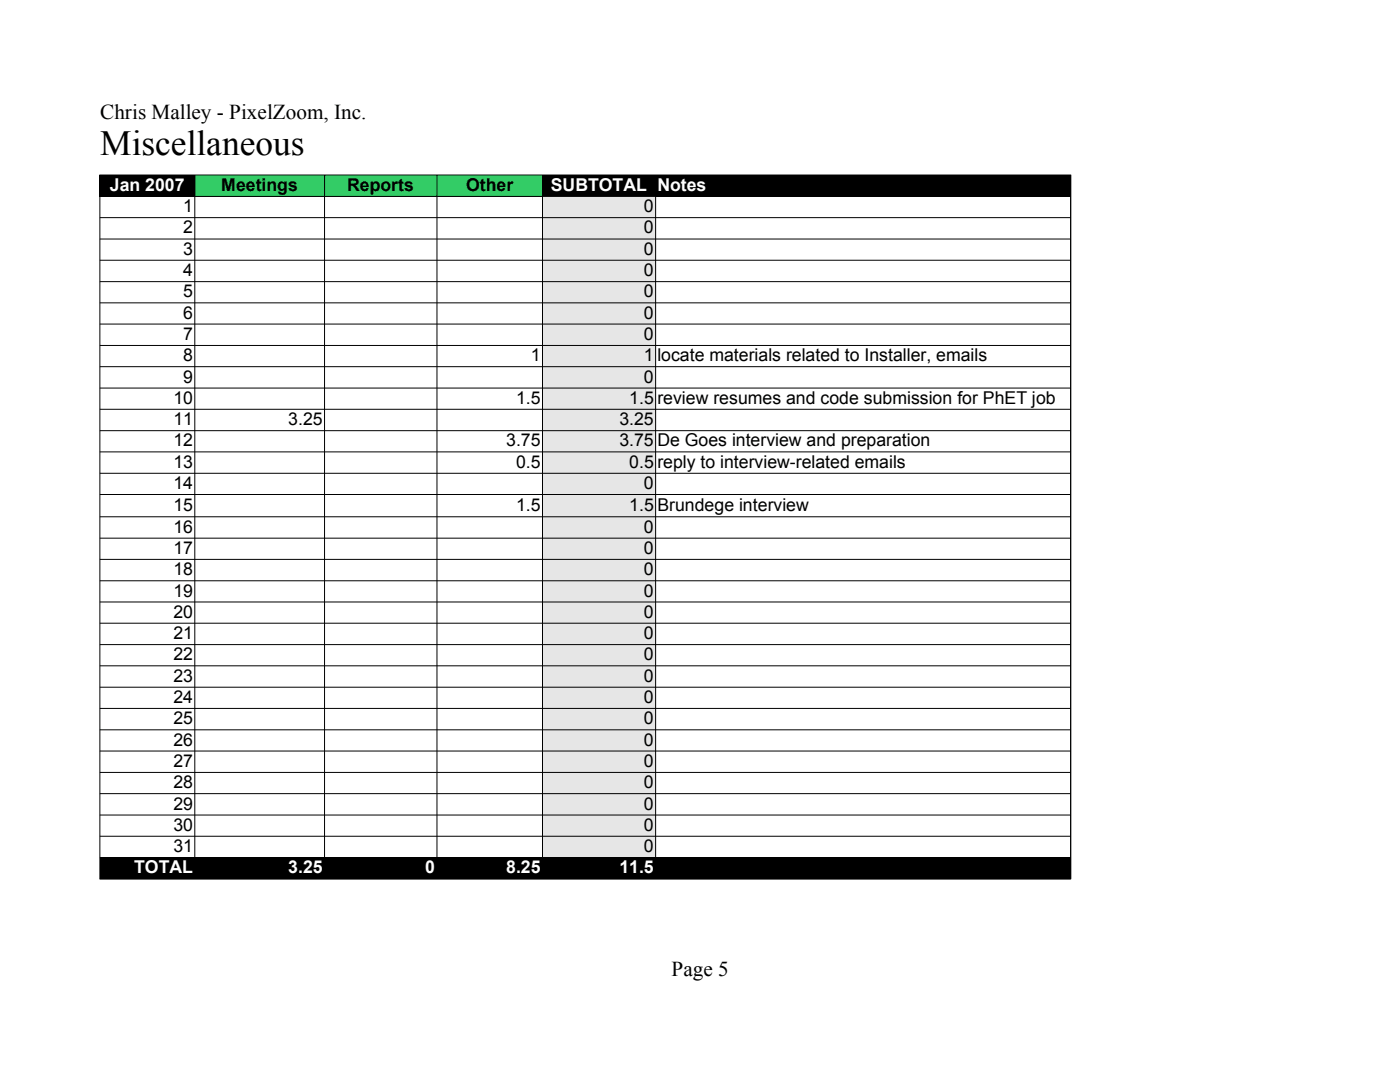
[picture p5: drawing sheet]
<svg xmlns="http://www.w3.org/2000/svg" width="279mm" height="216mm" viewBox="0 0 279 216" stroke-linecap="round" stroke-linejoin="round" font-family="sans-serif">
<defs><g id="words">
<text font-size="7.1" x="20" y="31">Miscellaneous</text>
<g font-size="4.2">
<text x="20" y="23.8">Chris Malley - PixelZoom, Inc.</text>
<text x="134" y="194.8">Page 5</text>
</g>
<g font-size="3.5" fill="#fff">
<text x="21.9" y="38.1">Jan 2007</text>
<text x="109.9" y="38.1">SUBTOTAL</text>
<text x="131.2" y="38.1">Notes</text>
<text x="26.8" y="174.3">TOTAL</text>
<text x="57.5" y="174.3">3.25</text>
<text x="84.9" y="174.3">0</text>
<text x="101" y="174.3">8.25</text>
<text x="123.6" y="174.3">11.5</text>
</g>
<g font-size="3.5">
<text x="44.2" y="38.1">Meetings</text>
<text x="69.3" y="38.1">Reports</text>
<text x="93" y="38.1">Other</text>
<text x="36.5" y="42.3">1</text>
<text x="36.6" y="46.6">2</text>
<text x="128.5" y="42.3">0</text>
<text x="128.5" y="46.6">0</text>
<text x="36.6" y="50.8">3</text>
<text x="128.5" y="50.8">0</text>
<text x="36.6" y="55.1">4</text>
<text x="36.6" y="59.3">5</text>
<text x="128.5" y="55.1">0</text>
<text x="128.5" y="59.3">0</text>
<text x="36.6" y="63.6">6</text>
<text x="128.5" y="63.6">0</text>
<text x="36.5" y="67.8">7</text>
<text x="128.5" y="67.8">0</text>
<text x="36.5" y="72.1">8</text>
<text x="36.5" y="76.3">9</text>
<text x="105.9" y="72.1">1</text>
<text x="128.5" y="72.1">1</text>
<text x="128.5" y="76.3">0</text>
<text x="131.2" y="72.1">locate materials related to Installer, emails</text>
<text x="34.6" y="80.6">10</text>
<text x="103" y="80.6">1.5</text>
<text x="125.6" y="80.6">1.5</text>
<text x="131.2" y="80.6">review resumes and code submission for PhET job</text>
<text x="34.6" y="84.8">11</text>
<text x="34.6" y="89.1">12</text>
<text x="57.5" y="84.8">3.25</text>
<text x="101" y="89.1">3.75</text>
<text x="123.6" y="84.8">3.25</text>
<text x="123.6" y="89.1">3.75</text>
<text x="131.2" y="89.1">De Goes interview and preparation</text>
<text x="34.6" y="93.3">13</text>
<text x="103" y="93.3">0.5</text>
<text x="125.6" y="93.3">0.5</text>
<text x="131.2" y="93.3">reply to interview-related emails</text>
<text x="34.6" y="97.6">14</text>
<text x="128.5" y="97.6">0</text>
<text x="34.6" y="102">15</text>
<text x="34.6" y="106.3">16</text>
<text x="103" y="102">1.5</text>
<text x="125.6" y="102">1.5</text>
<text x="128.5" y="106.3">0</text>
<text x="131.2" y="102">Brundege interview</text>
<text x="34.6" y="110.5">17</text>
<text x="128.5" y="110.5">0</text>
<text x="34.6" y="114.8">18</text>
<text x="34.6" y="119">19</text>
<text x="128.5" y="114.8">0</text>
<text x="128.5" y="119">0</text>
<text x="34.6" y="123.3">20</text>
<text x="128.5" y="123.3">0</text>
<text x="34.6" y="127.5">21</text>
<text x="34.6" y="131.8">22</text>
<text x="128.5" y="127.5">0</text>
<text x="128.5" y="131.8">0</text>
<text x="34.6" y="136">23</text>
<text x="128.5" y="136">0</text>
<text x="34.6" y="140.3">24</text>
<text x="128.5" y="140.3">0</text>
<text x="34.6" y="144.5">25</text>
<text x="34.6" y="148.8">26</text>
<text x="128.5" y="144.5">0</text>
<text x="128.5" y="148.8">0</text>
<text x="34.6" y="153">27</text>
<text x="128.5" y="153">0</text>
<text x="34.6" y="157.3">28</text>
<text x="34.6" y="161.5">29</text>
<text x="128.5" y="157.3">0</text>
<text x="128.5" y="161.5">0</text>
<text x="34.6" y="165.8">30</text>
<text x="128.5" y="165.8">0</text>
<text x="34.6" y="170">31</text>
<text x="128.5" y="170">0</text>
</g>
</g></defs>
<path d="M19.9 34.9h19v4.3h-19z" fill-rule="evenodd" fill="#000"/>
<path d="M38.9 34.9h69.4v4.3h-69.4z" fill-rule="evenodd" fill="#3c6"/>
<path d="M108.3 34.9h105.4v4.3h-105.4z" fill-rule="evenodd" fill="#000"/>
<path d="M108.3 39.2h22.5v131.9h-22.5z" fill-rule="evenodd" fill="#e6e6e6"/>
<path d="M19.9 171.1h193.8v4.3h-193.8z" fill-rule="evenodd" fill="#000"/>
<g fill="none" stroke="#000" stroke-width=".2">
<path d="M19.9 34.9h193.8v140.5h-193.8zM19.9 39.2h193.8M38.9 34.9v140.5M64.8 34.9v140.5M87.2 34.9v140.5M108.3 34.9v140.5M130.8 34.9v140.5M213.7 34.9v140.5h-193.8M19.9 43.4h193.8M19.9 47.7h193.8M19.9 51.9h193.8M19.9 56.2h193.8"/>
<path d="M19.9 60.4h193.8M19.9 64.7h193.8M19.9 68.9h193.8M19.9 73.2h193.8M19.9 77.4h193.8M19.9 81.7h193.8M19.9 85.9h193.8M19.9 90.2h193.8M19.9 94.4h193.8M19.9 98.7h193.8M19.9 103.1h193.8M19.9 107.4h193.8"/>
<path d="M19.9 111.6h193.8M19.9 115.9h193.8M19.9 120.1h193.8M19.9 124.4h193.8M19.9 128.6h193.8M19.9 132.9h193.8M19.9 137.1h193.8M19.9 141.4h193.8M19.9 145.6h193.8M19.9 149.9h193.8M19.9 154.1h193.8M19.9 158.4h193.8"/>
<path d="M19.9 162.6h193.8M19.9 166.9h193.8M19.9 171.1h193.8"/>
</g>
<use href="#words"/>
</svg>
